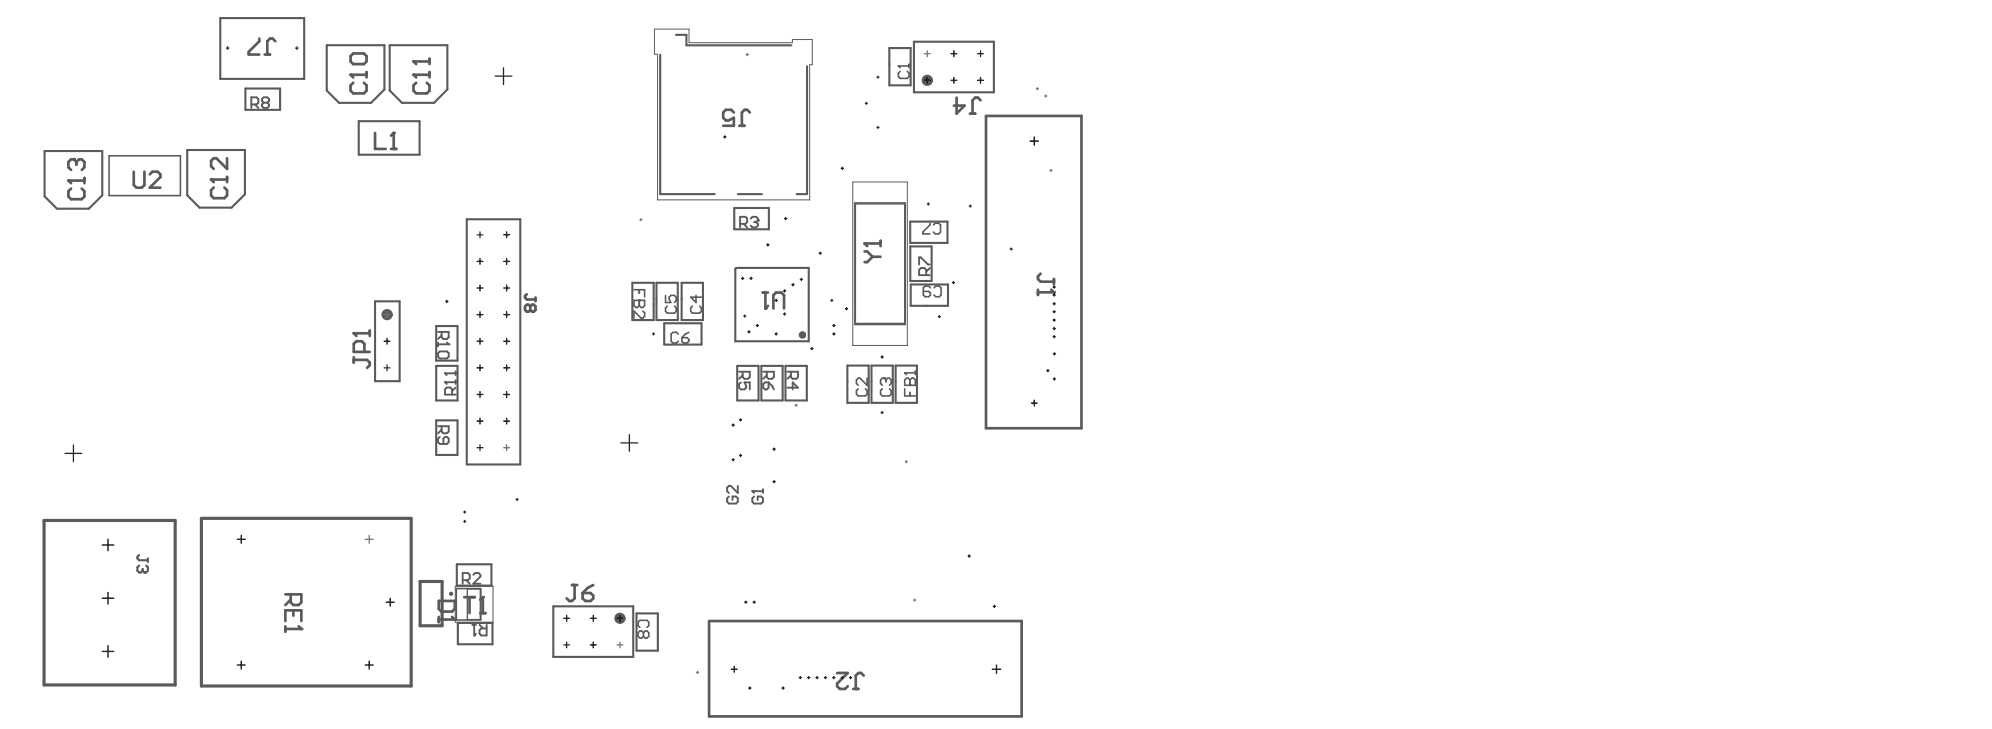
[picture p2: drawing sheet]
<svg xmlns="http://www.w3.org/2000/svg" width="632mm" height="231mm" viewBox="0 0 632 231" stroke-linecap="round" stroke-linejoin="round" font-family="sans-serif">
<g fill="none" stroke="#5a5a5a" stroke-width=".67">
<path d="M69.9 5.7h26.6v19.3h-26.6zM103.7 14.4h18.3v14l-4.2 4.3h-10.2l-3.9-4zM123.7 14.4h18.3v14l-4.3 4.3h-10.1l-3.9-4zM209.5 17.4v44.2h17.3M214.5 11.1h3.3v3.3h33.3M282.2 15.3h6.8v11.8h-6.8zM290 13.2h25.4v16.1h-25.4zM77.9 28.1h11v6.8h-11zM113.8 38.5h19.4v10.6h-19.4zM256.1 21v40.6h-3.3M14.1 48h18.4v14l-4.3 4.2h-10.1l-4-3.9zM59.4 47.6h18.3v14.1l-4.2 4.2h-10.2l-3.9-3.9z"/>
<path d="M148.1 69.6h17v77.9h-17zM233 66h11v6.8h-11zM234.2 61.6h7.6M288.9 70.4h11.8v6.7h-11.8zM288.9 78.2h6.8v11h-6.8zM119 95.7h7.8v25.3h-7.8zM200.7 89.8h6.7v11.8h-6.7zM208.3 89.8h6.8v11.8h-6.8zM216.3 89.8h6.8v11.8h-6.8zM233.4 85.4l.3-.4h23v23.3h-23.3zM289 90.3h11.9v6.8h-11.9zM138.4 103.5h6.8v11h-6.8z"/>
<path d="M138.4 116.1h6.8v11h-6.8zM210.8 102.6h11.8v6.8h-11.8zM234 116.1h6.7v11h-6.7zM241.6 116.1h6.8v11h-6.8zM249.3 116.1h6.7v11h-6.7zM268.9 116.1h6.8v11.8h-6.8zM276.6 116.1h6.7v11.8h-6.7zM284.2 116.1h6.8v11.8h-6.8zM138.4 133.4h6.8v11h-6.8zM145 179.1h11v6.8h-11zM145.3 197.8h11v6.7h-11zM175.6 192.5h25.4v16h-25.4z"/>
<path d="M202 194.7h6.8v11.9h-6.8z"/>
</g>
<path d="M232.9 35.7l-.8-.8h-1.7l-.9 .8v1.7l.9 .8h.8l1.7-.8v2.5h-3.4M234.6 39.9h1.7M238 35.7l-.9-.8h-.8l-.9 .8v4.2M312.9 36.8h30.3v99.1h-30.3zM242.1 92.9h1.7M242.9 92.9v5M245.4 97.9v-4.2l.9-.8h1.7l.8 .8v4.2M225 197.2h99.2v30.2h-99.2z" fill="none" stroke="#5a5a5a" stroke-width=".85"/>
<path d="M34.6 49.5h22.7v12.6h-22.7zM271.3 64.4h16v38.6h-16zM144.8 186.8h7.7v10h-7.7z" fill="none" stroke="#5a5a5a" stroke-width=".5"/>
<path d="M14 165.2h41.6v52.2h-41.6zM63.9 164.6h66.6v53.2h-66.6zM133.3 184.6h7v14h-7z" fill="none" stroke="#5a5a5a" stroke-width="1"/>
<circle cx="242.9" cy="97.9" r=".42" fill="#5a5a5a"/>
<path d="M167.2 93.4l-.6 .6v.5l.6 .6h2.8M168.3 97.3l.5-.6h.6l.6 .6v1.1l-.6 .6h-.6l-.5-.6M168.3 97.3l-.6-.6h-.5l-.6 .6v1.1l.6 .6h.5l.6-.6M168.3 97.3v1.1M170 94.5v1.1M243.8 97.1l-.9 .8M329.4 92v1.6M329.4 92.8h5.1M330.3 86.9l-.9 .8v.9l.9 .8h4.2M334.5 88.6v1.7" fill="none" stroke="#5a5a5a" stroke-width=".85"/>
<circle cx="334.5" cy="92.8" r=".42" fill="#5a5a5a"/>
<path d="M333.6 92l.9 .8M265.7 213.6h3.4l-3.4 3.4v.9l.8 .8h1.7l.9-.8M270.7 218.7h1.7M274.1 214.5l-.8-.9h-.9l-.8 .9v4.2" fill="none" stroke="#5a5a5a" stroke-width=".85"/>
<path d="M139 105.4h3.4v1.7l-.6 .5h-1.1l-.6-.5v-1.7M139 108.7v1.2M139 109.3h3.4M140.1 106.5l-1.1 1.1" fill="none" stroke="#5a5a5a" stroke-width=".59"/>
<circle cx="142.4" cy="109.3" r=".3" fill="#5a5a5a"/>
<path d="M139 112.1l.6-.5h2.2l.6 .5v1.1l-.6 .6h-2.2l-.6-.6zM141.8 108.7l.6 .6" fill="none" stroke="#5a5a5a" stroke-width=".59"/>
<path d="M274.4 79.8h.8l1.7 1.7M274.4 77.3h5M279.4 76.4v1.7M276.9 81.5l-1.7 1.7h-.8M276.9 81.5h2.5" fill="none" stroke="#5a5a5a" stroke-width=".85"/>
<circle cx="274.4" cy="77.3" r=".42" fill="#5a5a5a"/>
<path d="M274.4 77.3l.8 .8" fill="none" stroke="#5a5a5a" stroke-width=".85"/>
<path d="M44.2 176.2l-.6 .5v.6l.6 .6h2.7M46.4 179.5l.5 .6v1.1l-.5 .5h-.6M46.9 177.3v1.1" fill="none" stroke="#5a5a5a" stroke-width=".67"/>
<circle cx="45.8" cy="181.7" r=".33" fill="#5a5a5a"/>
<path d="M44.2 179.5l-.6 .6v1.1l.6 .5h.5l.6-.5M45.3 181.2l.5 .5M45.3 180.6v.6" fill="none" stroke="#5a5a5a" stroke-width=".67"/>
<path d="M131.2 23.7h5.1M132.1 26.3l-.9 .8v1.7l.9 .8h3.4l.8-.8v-1.7l-.8-.8M136.3 22.9v1.7" fill="none" stroke="#5a5a5a" stroke-width=".85"/>
<circle cx="131.2" cy="23.7" r=".42" fill="#5a5a5a"/>
<path d="M131.2 19.5h5.1M136.3 18.7v1.7M131.2 23.7l.9 .9" fill="none" stroke="#5a5a5a" stroke-width=".85"/>
<circle cx="131.2" cy="19.5" r=".42" fill="#5a5a5a"/>
<path d="M131.2 19.5l.9 .9M111.3 23.7h5M112.1 26.3l-.8 .8v1.7l.8 .8h3.4l.8-.8v-1.7l-.8-.8M116.3 22.9v1.7" fill="none" stroke="#5a5a5a" stroke-width=".85"/>
<circle cx="111.3" cy="23.7" r=".42" fill="#5a5a5a"/>
<path d="M111.3 17.8l.8-.8h3.4l.8 .8v1.7l-.8 .9h-3.4l-.8-.9zM111.3 23.7l.8 .9M42.5 54.5v4.2l.8 .9h1.7l.8-.9v-4.2M47.5 55.4l.9-.9h1.7l.8 .9v.8l-3.4 3.4h3.4M67 57h5.1M67.8 59.5l-.8 .9v1.7l.8 .8h3.4l.9-.8v-1.7l-.9-.9M72.1 56.2v1.6" fill="none" stroke="#5a5a5a" stroke-width=".85"/>
<circle cx="67" cy="57" r=".42" fill="#5a5a5a"/>
<path d="M21.7 57.3h5.1M22.6 59.9l-.9 .8v1.7l.9 .8h3.3l.9-.8v-1.7l-.9-.8M26.8 56.5v1.7M67 57l.8 .8M72.1 50.2v3.4l-3.4-3.4h-.9l-.8 .9v1.7l.8 .8" fill="none" stroke="#5a5a5a" stroke-width=".85"/>
<circle cx="21.7" cy="57.3" r=".42" fill="#5a5a5a"/>
<path d="M21.7 57.3l.9 .9M23.4 50.6h-.8l-.9 .8v1.7l.9 .9" fill="none" stroke="#5a5a5a" stroke-width=".85"/>
<circle cx="23.4" cy="50.6" r=".42" fill="#5a5a5a"/>
<path d="M23.4 50.6l.8 .8M24.2 51.4v.9M24.2 51.4l.9-.8h.8l.9 .8v1.7l-.9 .9M90.6 188.7h5v2.5l-.8 .9h-1.7l-.8-.9v-2.5M90.6 197.1v-3.3h5v3.3M90.6 198.8v1.7M90.6 199.7h5M92.3 190.4l-1.7 1.7M93.1 193.8v1.6" fill="none" stroke="#5a5a5a" stroke-width=".85"/>
<circle cx="95.6" cy="199.7" r=".42" fill="#5a5a5a"/>
<path d="M94.8 198.8l.8 .9M139.2 190.8h5.1v2.5l-.8 .8h-3.4l-.9-.8zM139.2 195.8v1.7M139.2 196.7h5.1" fill="none" stroke="#5a5a5a" stroke-width=".85"/>
<circle cx="144.3" cy="196.7" r=".42" fill="#5a5a5a"/>
<path d="M143.5 195.8l.8 .9M147.3 189.6h3.4M149 189.6v5M152.4 194.6h1.7M153.2 189.6v5" fill="none" stroke="#5a5a5a" stroke-width=".85"/>
<circle cx="153.2" cy="189.6" r=".42" fill="#5a5a5a"/>
<path d="M153.2 189.6l-.8 .8" fill="none" stroke="#5a5a5a" stroke-width=".85"/>
<path d="M149.9 198.4h1.2M150.5 198.4v3.3M152.2 198.4l1.1 1.1M154.4 198.4v3.3h-1.7l-.5-.5v-1.2l.5-.5h1.7" fill="none" stroke="#5a5a5a" stroke-width=".59"/>
<circle cx="150.5" cy="201.7" r=".3" fill="#5a5a5a"/>
<path d="M146.8 184.2h1.7l.6-.6v-1.1l-.6-.6h-1.7v3.4M148 184.2l1.1 1.1M150.2 182.5l.6-.6h1.1l.6 .6v.6l-2.3 2.2h2.3M151.1 201.2l-.6 .5" fill="none" stroke="#5a5a5a" stroke-width=".59"/>
<path d="M303.6 31v5.1l2.5-2.6h-3.4M307.8 36.1h1.7M311.2 31.8l-.9-.8h-.8l-.9 .8v4.3" fill="none" stroke="#5a5a5a" stroke-width=".85"/>
<path d="M285.1 20.9h3.4M285.7 22.6l-.6 .6v1.1l.6 .6h2.2l.6-.6v-1.1l-.6-.6M288.5 20.4v1.1" fill="none" stroke="#5a5a5a" stroke-width=".51"/>
<circle cx="285.1" cy="20.9" r=".25" fill="#5a5a5a"/>
<path d="M285.1 20.9l.6 .6" fill="none" stroke="#5a5a5a" stroke-width=".51"/>
<path d="M234.9 71.1h1.7l.5-.6v-1.1l-.5-.6h-1.7v3.4M236 71.1l1.1 1.1M238.3 69.4l.5-.6h1.2l.5 .6v.5" fill="none" stroke="#5a5a5a" stroke-width=".59"/>
<circle cx="240.5" cy="69.9" r=".3" fill="#5a5a5a"/>
<path d="M239.4 70.5h.6M240 70.5l.5 .6v.5l-.5 .6h-1.2l-.5-.6M240.5 69.9l-.5 .6M234.6 118h3.3v1.7l-.5 .6h-1.1l-.6-.6v-1.7M235.7 119.1l-1.1 1.2M242.2 118h3.4v1.7l-.6 .6h-1.1l-.6-.6v-1.7M243.3 119.1l-1.1 1.2M235.1 121.4l-.5 .5v1.2l.5 .5h1.2l.5-.5v-.6l-.5-1.1h1.6v2.2M242.8 121.4h1.1v1.7l-.6 .5h-.5l-.6-.5v-1.2zM243.9 121.4l1.1 1.1 .6 1.1" fill="none" stroke="#5a5a5a" stroke-width=".59"/>
<path d="M112.3 113.4v1.7M112.3 114.2h4.2l.8 .9v.8l-.8 .9M112.3 105.8h5M115.7 111.7v-2.5l-.9-.9h-1.7l-.8 .9v2.5h5M117.3 105v1.6" fill="none" stroke="#5a5a5a" stroke-width=".85"/>
<circle cx="112.3" cy="105.8" r=".42" fill="#5a5a5a"/>
<path d="M112.3 105.8l.8 .8M181.5 185.7h1.7M182.4 185.7v4.2l-.9 .9h-.8l-.9-.9M184.9 188.3h2.5l.9 .8v.8l-.9 .9h-1.7l-.8-.9zM188.3 185.7l-1.7 .9-1.7 1.7" fill="none" stroke="#5a5a5a" stroke-width=".85"/>
<path d="M203.1 199.2l-.6-.6v-1.1l.6-.6h2.2l.6 .6v1.1l-.6 .6M204.2 200.9l.6-.6h.5l.6 .6v1.1l-.6 .6h-.5l-.6-.6M204.2 200.9l-.6-.6h-.5l-.6 .6v1.1l.6 .6h.5l.6-.6M204.2 200.9v1.1" fill="none" stroke="#5a5a5a" stroke-width=".51"/>
<path d="M238.8 155.9h3.3M239.3 157.6l-.5 .6v1.1l.5 .6h2.3l.5-.6v-1.1l-.5-.6h-1.2v1.1M242.1 155.4v1.1" fill="none" stroke="#5a5a5a" stroke-width=".59"/>
<circle cx="238.8" cy="155.9" r=".3" fill="#5a5a5a"/>
<path d="M139 135.3h3.4v1.7l-.6 .6h-1.1l-.6-.6v-1.7M139.6 138.7l-.6 .5v1.2l.6 .5h2.2l.6-.5v-1.2l-.6-.5h-.5l-.6 .5v1.7M140.1 136.4l-1.1 1.2M141.2 121.3h3.4M143.5 125.3v-1.7l-.6-.6h-1.1l-.6 .6v1.7h3.4M144.6 123l-1.1 1.1M144.6 120.8v1.1M231.3 157.6l-.5 .6v1.1l.5 .6h2.3l.5-.6v-1.1l-.5-.6h-1.1v1.1M234.1 154.2v2.3l-2.2-2.3h-.6l-.5 .6v1.1l.5 .6M238.8 155.9l.5 .6" fill="none" stroke="#5a5a5a" stroke-width=".59"/>
<circle cx="141.2" cy="121.3" r=".3" fill="#5a5a5a"/>
<path d="M141.2 118.5h3.4M144.6 118v1.1M141.2 121.3l.6 .6" fill="none" stroke="#5a5a5a" stroke-width=".59"/>
<circle cx="141.2" cy="118.5" r=".3" fill="#5a5a5a"/>
<path d="M141.2 118.5l.6 .6" fill="none" stroke="#5a5a5a" stroke-width=".59"/>
<path d="M287.1 123.4v2.3h3.4M287.1 122.3h3.4v-1.7l-.6-.5h-.5l-.6 .5v1.7M288.8 124.6v1.1" fill="none" stroke="#5a5a5a" stroke-width=".51"/>
<circle cx="288.8" cy="122.3" r=".25" fill="#5a5a5a"/>
<path d="M287.1 118.4h3.4M290.5 117.8v1.1M287.1 122.3v-1.7l.6-.5h.5l.6 .5v1.7" fill="none" stroke="#5a5a5a" stroke-width=".51"/>
<circle cx="287.1" cy="118.4" r=".25" fill="#5a5a5a"/>
<path d="M287.1 118.4l.6 .5M280 123.4l-.5 .6v1.1l.5 .6h2.3l.5-.6v-1.1l-.5-.6M280.6 120.1h-.6l-.5 .5v1.1l.5 .6" fill="none" stroke="#5a5a5a" stroke-width=".51"/>
<circle cx="280.6" cy="120.1" r=".25" fill="#5a5a5a"/>
<path d="M201.2 92h3.4v2.2M202.9 92v1.1M202.9 95.4v1.6l-.6 .6h-.5l-.6-.6v-1.6h3.4M272.4 123.4l-.6 .6v1.1l.6 .6h2.2l.6-.6v-1.1l-.6-.6M275.2 120.1v2.2l-2.3-2.2h-.5l-.6 .5v1.1l.6 .6M280.6 120.1l.5 .5M281.1 120.6v.6M281.1 120.6l.6-.5h.6l.5 .5v1.1l-.5 .6" fill="none" stroke="#5a5a5a" stroke-width=".51"/>
<circle cx="202.9" cy="95.4" r=".25" fill="#5a5a5a"/>
<g fill="none" stroke="#5a5a5a" stroke-width=".51">
<path d="M295.1 70.9v.5l-2.2 2.3v.5h2.2M296.2 71.4l.6-.5h1.1l.6 .5v2.3l-.6 .5h-1.1l-.6-.5M202.9 95.4v1.6l.5 .6h.6l.6-.6v-1.6M204 98.7l.6 .6v1.1l-.6 .6h-.6l-2.2-2.3v2.3M211.2 93.8v2.2h1.7l-.6-1.1v-.6l.6-.5h1.1l.6 .5v1.2l-.6 .5M211.8 97.2l-.6 .5v1.1l.6 .6h2.2l.6-.6v-1.1l-.6-.5M219.8 97.2l-.6 .5v1.1l.6 .6h2.2l.6-.6v-1.1l-.6-.5M220.9 93.8v2.2l-1.7-1.7h3.4M295.3 91.4l-.6-.6h-1.1l-.6 .6v2.2l.6 .6h1.1l.6-.6v-.5l-.6-.6h-1.7M296.4 91.4l.6-.6h1.1l.6 .6v2.2l-.6 .6h-1.1l-.6-.6M215.2 106.1l-.5-.6h-1.1l-.6 .6v2.2l.6 .6h1.1l.5-.6M216.4 107.2h1.7l.5 .5v.6l-.5 .6h-1.2l-.5-.6z"/>
<path d="M218.6 105.5l-1.1 .6-1.1 1.1"/>
</g>
<path d="M291.7 84v-2.3h.6l2.2 2.3h.6M293.9 87.3v-1.6l-.5-.6h-1.1l-.6 .6v1.6h3.4M295.1 85.1l-1.2 1.1M249.9 118h3.4v1.7l-.6 .6h-1.1l-.6-.6v-1.7M251 119.1l-1.1 1.2M249.9 123.1h3.4l-1.7-1.7v2.2" fill="none" stroke="#5a5a5a" stroke-width=".59"/>
<path d="M119 42.2v5.1h3.4M124.1 47.3h1.7M124.9 42.2v5.1" fill="none" stroke="#5a5a5a" stroke-width=".85"/>
<circle cx="124.9" cy="42.2" r=".42" fill="#5a5a5a"/>
<path d="M82.3 12.2v.9l-3.4 3.4v.8h3.4M84 17.3h1.7M87.4 13.1l-.9-.9h-.8l-.9 .9v4.2M124.9 42.2l-.8 .9" fill="none" stroke="#5a5a5a" stroke-width=".85"/>
<path d="M79.8 33.1h1.6l.6-.5v-1.1l-.6-.6h-1.6v3.4M80.9 33.1l1.1 1.2M83.7 32.6l-.6-.6v-.5l.6-.6h1.1l.6 .6v.5l-.6 .6M83.7 32.6l-.6 .5v.6l.6 .6h1.1l.6-.6v-.6l-.6-.5M83.7 32.6h1.1" fill="none" stroke="#5a5a5a" stroke-width=".59"/>
<g fill="none" stroke="#5a5a5a" stroke-width="1.7">
<circle cx="294.3" cy="25.5" r=".95"/>
<circle cx="122.8" cy="99.9" r=".95"/>
<circle cx="254.7" cy="106.3" r=".33"/>
<circle cx="196.7" cy="196.3" r=".95"/>
</g>
<path d="M207.7 9.2h11v4.4h32.8v-1h6.3v7.9h-.8v43h-48.3v-46.3h-1zM270.6 57.8h17.4v51.9h-17.4zM144.5 186.1h12v11.4h-12z" fill="none" stroke="#5a5a5a" stroke-width=".32"/>
<path d="M271.5 64.8h15.6v37.9h-15.6zM148.3 187h4.3v9.7h-4.3z" fill="none" stroke="#5a5a5a" stroke-width=".42"/>
<circle cx="143.1" cy="188.5" r=".33" fill="none" stroke="#5a5a5a" stroke-width=".67"/>
<path d="M236.8 17.3h.7M237.2 17v.7M121.9 99.9h1.9M122.8 99v1.8M159.9 142.1h1.8M160.8 141.2v1.8" fill="none" stroke="#747474" stroke-width=".42"/>
<g fill="none" stroke="#797979" stroke-width=".42">
<path d="M293.4 17h1.8M294.3 16.1v1.9M328.9 28.2h.7M329.2 27.8v.7M331.6 30.5h.6M331.9 30.2v.6M333.2 54.1h.7M333.6 53.8v.6M203.1 69.7h.6M203.4 69.4v.7M252.3 128.6h.7M252.7 128.3v.7"/>
<path d="M287.3 146.6h.7M287.6 146.3v.6M115.9 171.2h2.5M117.2 170v2.5M289.9 190.5h.7M290.3 190.2v.6M195.8 204.7h1.9M196.7 203.8v1.8M221 213.5h.7M221.4 213.1v.7"/>
</g>
<g fill="none" stroke="#363636" stroke-width=".42">
<path d="M71.8 15.3h.9M72.2 14.9v.8M93.8 15.3h.8M94.2 14.9v.8M310.3 17h1.8M311.2 16.1v1.9M157.1 24.2h5.4M159.8 21.5v5.3M274.6 32.8h.7M275 32.5v.6M278.3 24.5h.7M278.6 24.2v.6"/>
<path d="M278.3 40.5h.7M278.6 40.1v.7M151.4 74.5h1.8M152.3 73.6v1.8M294.3 64.8h.6M294.6 64.4v.7M307.6 65.4h.7M307.9 65.1v.7M320.6 79.1h.6M320.9 78.7v.7M263.6 95.4h.7M264 95v.7"/>
<path d="M121.9 116.8h1.9M122.8 115.9v1.8M207.1 106h.6M207.4 105.7v.6M236 100.3h.7M236.4 100v.7M297.8 100.5h.6M298.1 100.2v.6M199.7 137.9v5.4M279.6 131h.7M280 130.6v.7M20.6 143.9h5.4"/>
<path d="M23.3 141.3v5.3M151.4 142.1h1.8M152.3 141.2v1.8M163.8 158.6h.6M164.1 158.2v.7M197.1 140.6h5.3M147.1 165.5h.7M147.1 162.6h.7M147.5 162.2v.7M147.5 165.2v.7M178.9 204.7h1.8M179.8 203.8v1.8"/>
</g>
<g fill="none" stroke="#000" stroke-width=".42">
<path d="M301.8 17h1.8M302.7 16.1v1.9M293.4 25.5h1.8M294.3 24.6v1.8M301.8 25.5h1.8M302.7 24.6v1.8M310.3 25.5h1.8M311.2 24.6v1.8M229.7 43.5h.7M230 43.1v.7M267 53.4h.6M267.3 53.1v.7"/>
<path d="M326.9 44.8h2.7M328.2 43.5v2.6M159.9 74.5h1.8M160.8 73.6v1.8M243.3 77.7h.7M243.7 77.4v.7M249 69.4h.7M249.3 69.1v.6M141.5 95.7h.6M141.8 95.4v.6M151.4 99.9h1.8M151.4 83h1.8"/>
<path d="M151.4 91.4h1.8M152.3 82.1v1.8M152.3 90.5v1.8M152.3 99v1.8M159.9 99.9h1.8M159.9 83h1.8M159.9 91.4h1.8M160.8 82.1v1.8M160.8 90.5v1.8M160.8 99v1.8M235.4 88.4h.6M235.7 88v.7"/>
<path d="M238 88.4h.7M238.3 88v.7M246 95.4h.7M246.3 95v.7M248.7 99.7h.6M248.7 92.4h.6M249 92v.7M249 99.3v.7M251.3 90.4h.7M251.7 90v.7M254 88.7h.7M254.3 88.4v.6"/>
<path d="M260 80.4h.7M260.3 80.1v.6M268.3 98h.7M268.6 97.7v.7M302.3 89.7h.6M302.6 89.4v.6M334.2 99h.7M334.2 96.5h.7M334.2 93.7h.7M334.2 91.1h.7M334.6 90.8v.6M334.6 93.3v.7"/>
<path d="M334.6 96.1v.7M334.6 98.6v.7M121.9 108.3h1.9M122.8 107.4v1.8M151.4 108.3h1.8M151.4 116.8h1.8M152.3 107.4v1.8M152.3 115.9v1.8M159.9 108.3h1.8M159.9 116.8h1.8M160.8 107.4v1.8M160.8 115.9v1.8"/>
<path d="M237.4 105.3h.6M237.7 105v.7M240 103.3h.7M240.3 103v.7M246 106h.7M246.3 105.7v.6M257.3 110.7h.7M257.7 110.3v.7M264.3 103.3h.7M264.3 106h.7M264.6 103v.7M264.6 105.7v.6"/>
<path d="M279.6 113.3h.7M280 113v.7M332.2 117.6h.7M332.6 117.3v.7M334.2 106.9h.7M334.2 104.3h.7M334.2 101.6h.7M334.3 112.3h.7M334.6 101.3v.6M334.6 104v.6M334.6 106.6v.6M334.6 120v.6"/>
<path d="M334.6 112v.7M151.4 133.7h1.8M151.4 125.2h1.8M152.3 124.3v1.8M152.3 132.8v1.8M159.9 133.7h1.8M159.9 125.2h1.8M160.8 124.3v1.8M160.8 132.8v1.8M232.4 134.9h.6M232.7 134.6v.7M234.7 133.3h.7"/>
<path d="M235 132.9v.7M327.3 128h1.8M328.2 127v1.9M334.3 120.3h.6M232.4 145.9h.6M232.7 145.6v.7M234.7 144.6h.7M235 144.3v.6M245.3 152.9h.7M245.3 142.6h.7M245.7 142.3v.6M245.7 152.6v.6"/>
<path d="M32.5 173h3.6M34.3 171.2v3.6M75.3 171.2h2.5M76.6 170v2.5M307.3 176.5h.6M307.6 176.2v.7M32.5 189.9h3.6M34.3 188.1v3.6M122.6 191.2h2.5M123.8 189.9v2.5M178.9 196.3h1.8M179.8 195.4v1.8"/>
<path d="M187.4 196.3h1.8M188.3 195.4v1.8M195.8 196.3h1.9M196.7 195.4v1.8M236.4 191.2h.6M236.7 190.8v.7M239 191.2h.7M239.3 190.8v.7M315.2 192.5h.7M315.6 192.2v.6M32.5 206.8h3.6M34.3 205v3.6"/>
<path d="M75.3 211.1h2.5M76.6 209.9v2.5M115.9 211.1h2.5M117.2 209.9v2.5M187.4 204.7h1.8M188.3 203.8v1.8M232.1 212.5h1.8M233 211.5v1.9M237.6 218.4h.7M238 218.1v.7M248.2 218.4h.7M248.5 218.1v.7"/>
<path d="M253.7 215.1h.6M254 214.8v.6M256.3 215.1h.7M256.7 214.8v.6M259 215.1h.6M259.3 214.8v.6M261.6 215.1h.7M262 214.8v.6M264.3 215.1h.7M264.6 214.8v.6M267 215.1h.7M267.3 214.8v.6"/>
<path d="M269.6 215.1h.7M269.9 214.8v.6M314.9 212.5h2.7M316.2 211.1v2.7"/>
</g>
</svg>
